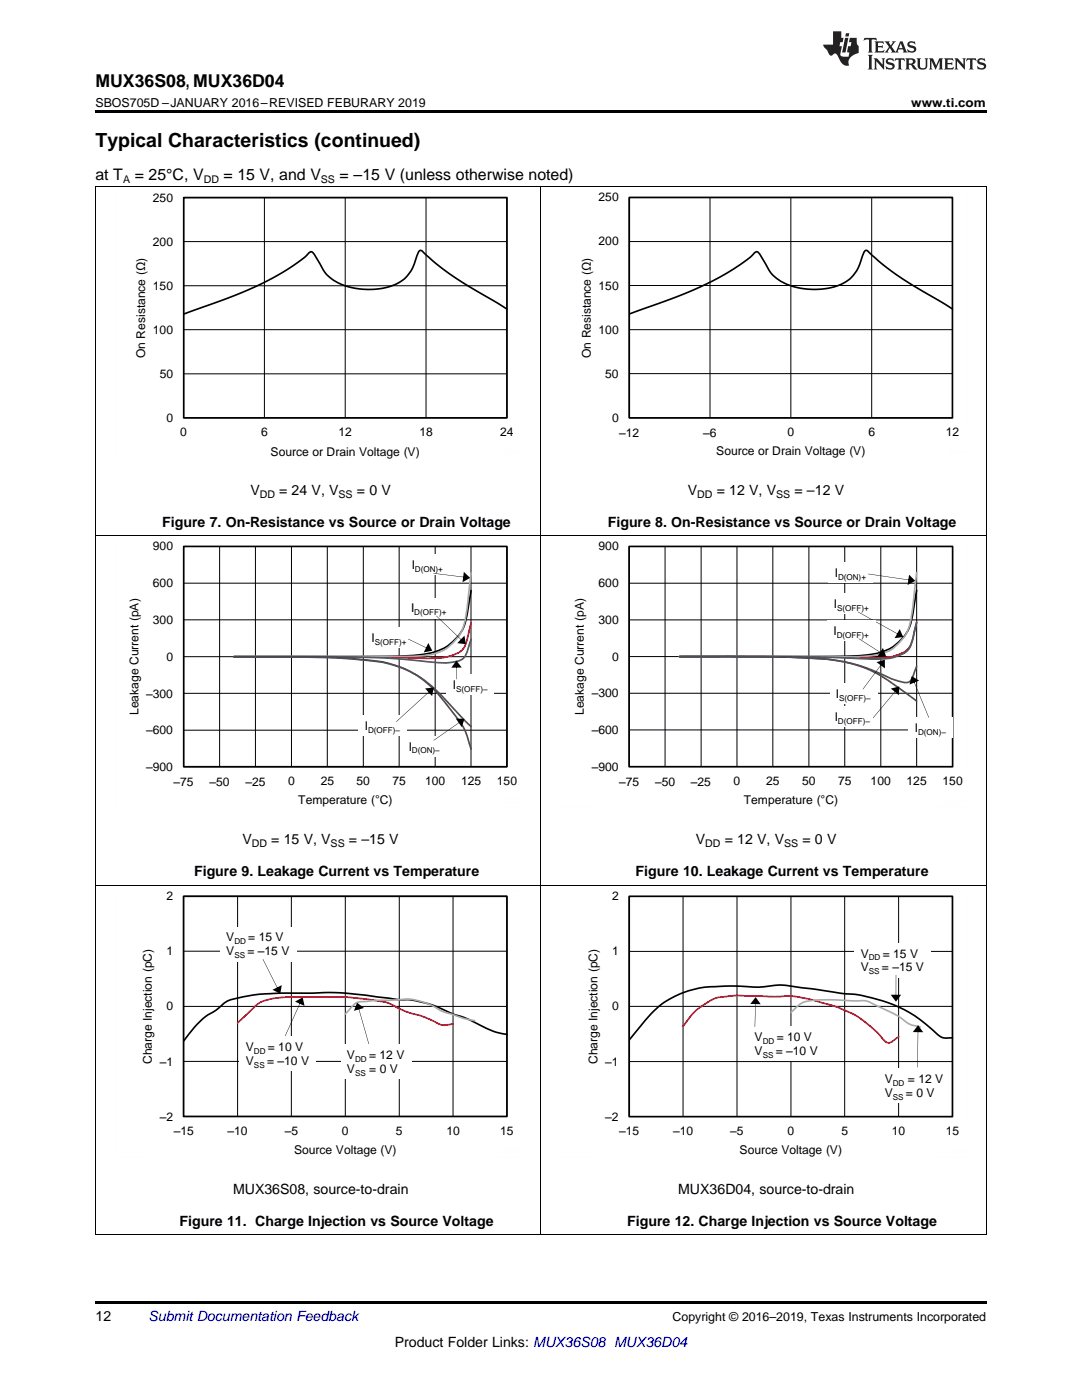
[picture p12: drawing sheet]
<svg xmlns="http://www.w3.org/2000/svg" width="216mm" height="279mm" viewBox="0 0 216 279" stroke-linecap="round" stroke-linejoin="round" font-family="sans-serif">
<defs><g id="words">
<text font-size="3.9" x="19" y="29.3">Typical Characteristics (continued)</text>
<text font-size="3.5" x="19" y="17.3">MUX36S08, MUX36D04</text>
<g font-size="3.2">
<text x="19" y="36">at T</text>
<text x="26.9" y="36">= 25°C, V</text>
<text x="44.6" y="36">= 15 V, and V</text>
<text x="67.8" y="36">= –15 V (unless otherwise noted)</text>
</g>
<g font-size="2.8">
<text x="50" y="98.8">V</text>
<text x="55.7" y="98.8">= 24 V, V</text>
<text x="71.2" y="98.8">= 0 V</text>
<text x="137.3" y="98.8">V</text>
<text x="143" y="98.8">= 12 V, V</text>
<text x="158.5" y="98.8">= –12 V</text>
<text x="32.4" y="105.1">Figure 7. On-Resistance vs Source or Drain Voltage</text>
<text x="121.3" y="105.1">Figure 8. On-Resistance vs Source or Drain Voltage</text>
<text x="48.4" y="168.4">V</text>
<text x="54.1" y="168.4">= 15 V, V</text>
<text x="69.6" y="168.4">= –15 V</text>
<text x="138.9" y="168.4">V</text>
<text x="144.6" y="168.4">= 12 V, V</text>
<text x="160.1" y="168.4">= 0 V</text>
<text x="38.7" y="174.8">Figure 9. Leakage Current vs Temperature</text>
<text x="126.8" y="174.8">Figure 10. Leakage Current vs Temperature</text>
<text x="46.5" y="238.2">MUX36S08, source-to-drain</text>
<text x="135.3" y="238.2">MUX36D04, source-to-drain</text>
<text x="35.8" y="244.6">Figure 11. Charge Injection vs Source Voltage</text>
<text x="125.2" y="244.6">Figure 12. Charge Injection vs Source Voltage</text>
<text x="19" y="263.6">12</text>
<text x="78.8" y="268.9">Product Folder Links: MUX36S08 MUX36D04</text>
</g>
<text font-size="2.8" fill="#0000c8" x="29.6" y="263.6">Submit Documentation Feedback</text>
<g font-size="2.5">
<text x="19" y="21.4">SBOS705D –JANUARY 2016–REVISED FEBURARY 2019</text>
<text x="181.8" y="21.4">www.ti.com</text>
<text x="134.2" y="263.6">Copyright © 2016–2019, Texas Instruments Incorporated</text>
</g>
<g font-size="2.4">
<text x="30.5" y="40.2">250</text>
<text x="119.4" y="40.2">250</text>
<text x="30.5" y="49">200</text>
<text x="119.4" y="49">200</text>
<text x="30.5" y="57.8">150</text>
<text x="119.4" y="57.8">150</text>
<text x="29" y="71.5" transform="rotate(-90 29 71.5)">On Resistance (ü)</text>
<text x="30.5" y="66.6">100</text>
<text x="117.9" y="71.5" transform="rotate(-90 117.9 71.5)">On Resistance (ü)</text>
<text x="119.4" y="66.6">100</text>
<text x="31.9" y="75.4">50</text>
<text x="120.8" y="75.4">50</text>
<text x="33.2" y="84.2">0</text>
<text x="36" y="87.1">0</text>
<text x="52.1" y="87.1">6</text>
<text x="67.6" y="87.1">12</text>
<text x="83.7" y="87.1">18</text>
<text x="99.8" y="87.1">24</text>
<text x="122.1" y="84.2">0</text>
<text x="123.5" y="87.1">±12</text>
<text x="140.3" y="87.1">±6</text>
<text x="157.1" y="87.1">0</text>
<text x="173.3" y="87.1">6</text>
<text x="188.7" y="87.1">12</text>
<text x="54" y="90.9">Source or Drain Voltage (V)</text>
<text x="142.9" y="90.9">Source or Drain Voltage (V)</text>
<text x="30.5" y="109.8">900</text>
<text x="82.2" y="113.6">I</text>
<text x="119.4" y="109.8">900</text>
<text x="30.5" y="117.2">600</text>
<text x="119.4" y="117.2">600</text>
<text x="166.6" y="115.2">I</text>
<text x="30.5" y="124.5">300</text>
<text x="82" y="122.2">I</text>
<text x="119.4" y="124.5">300</text>
<text x="166.4" y="121.3">I</text>
<text x="33.2" y="131.8">0</text>
<text x="74.1" y="128.2">I</text>
<text x="122.1" y="131.8">0</text>
<text x="166.3" y="126.8">I</text>
<text x="90.4" y="137.4">I</text>
<text x="27.6" y="142.7" transform="rotate(-90 27.6 142.7)">Leakage Current (pA)</text>
<text x="29.2" y="139.2">±300</text>
<text x="116.5" y="142.7" transform="rotate(-90 116.5 142.7)">Leakage Current (pA)</text>
<text x="118.1" y="139.2">±300</text>
<text x="166.6" y="143.9">I</text>
<text x="166.8" y="139.3">I</text>
<text x="29.2" y="146.5">±600</text>
<text x="72.8" y="145.8">I</text>
<text x="81.6" y="149.8">I</text>
<text x="118.1" y="146.5">±600</text>
<text x="182.6" y="146.2">I</text>
<text x="29.2" y="153.9">±900</text>
<text x="118.1" y="153.8">±900</text>
<text x="34.6" y="156.8">±75</text>
<text x="41.8" y="156.8">±50</text>
<text x="49" y="156.8">±25</text>
<text x="57.5" y="156.7">0</text>
<text x="59.5" y="160.5">Temperature (ÉC)</text>
<text x="64" y="156.7">25</text>
<text x="71.2" y="156.7">50</text>
<text x="78.3" y="156.7">75</text>
<text x="84.8" y="156.7">100</text>
<text x="92" y="156.7">125</text>
<text x="99.2" y="156.7">150</text>
<text x="123.5" y="156.8">±75</text>
<text x="130.7" y="156.8">±50</text>
<text x="137.9" y="156.8">±25</text>
<text x="146.4" y="156.7">0</text>
<text x="148.4" y="160.5">Temperature (ÉC)</text>
<text x="152.9" y="156.7">25</text>
<text x="160.1" y="156.7">50</text>
<text x="167.2" y="156.7">75</text>
<text x="173.7" y="156.7">100</text>
<text x="180.9" y="156.7">125</text>
<text x="188.1" y="156.7">150</text>
<text x="33.2" y="179.7">2</text>
<text x="122.1" y="179.7">2</text>
<text x="33.2" y="190.6">1</text>
<text x="45.1" y="187.9">V</text>
<text x="45.1" y="190.7">V</text>
<text x="49.4" y="190.7">= ±15 V</text>
<text x="49.6" y="187.9">= 15 V</text>
<text x="122.1" y="190.7">1</text>
<text x="171.7" y="191.1">V</text>
<text x="176.1" y="191.1">= 15 V</text>
<text x="171.7" y="193.9">V</text>
<text x="176" y="193.9">= ±</text>
<text x="179.4" y="193.9">15 V</text>
<text x="33.2" y="201.6">0</text>
<text x="122.1" y="201.7">0</text>
<text x="49.1" y="209.8">V</text>
<text x="53.5" y="209.8">= 10 V</text>
<text x="150.6" y="207.7">V</text>
<text x="155" y="207.7">= 10 V</text>
<text x="30.3" y="212.4" transform="rotate(-90 30.3 212.4)">Charge Injection (pC)</text>
<text x="31.9" y="212.7">±1</text>
<text x="49.1" y="212.6">V</text>
<text x="53.3" y="212.6">= ±10 V</text>
<text x="69.2" y="211.3">V</text>
<text x="69.2" y="214.1">V</text>
<text x="73.6" y="211.3">= 12 V</text>
<text x="73.7" y="214.1">= 0 V</text>
<text x="119.2" y="212.4" transform="rotate(-90 119.2 212.4)">Charge Injection (pC)</text>
<text x="120.8" y="212.7">±1</text>
<text x="150.6" y="210.5">V</text>
<text x="154.8" y="210.5">= ±</text>
<text x="158.2" y="210.5">10 V</text>
<text x="176.5" y="216.2">V</text>
<text x="176.5" y="219">V</text>
<text x="180.8" y="219">= 0 V</text>
<text x="181.1" y="216.2">= 12 V</text>
<text x="31.9" y="223.7">±2</text>
<text x="34.7" y="226.6">±15</text>
<text x="45.4" y="226.6">±10</text>
<text x="56.8" y="226.6">±5</text>
<text x="68.2" y="226.5">0</text>
<text x="79" y="226.5">5</text>
<text x="89.1" y="226.5">10</text>
<text x="99.8" y="226.5">15</text>
<text x="120.8" y="223.7">±2</text>
<text x="123.6" y="226.6">±15</text>
<text x="134.3" y="226.6">±10</text>
<text x="145.7" y="226.6">±5</text>
<text x="157.1" y="226.5">0</text>
<text x="167.9" y="226.5">5</text>
<text x="178" y="226.5">10</text>
<text x="188.7" y="226.5">15</text>
<text x="58.7" y="230.3">Source Voltage (V)</text>
<text x="147.6" y="230.4">Source Voltage (V)</text>
</g>
<g font-size="2.1">
<text x="24.6" y="36.6">A</text>
<text x="40.6" y="36.6">DD</text>
<text x="64" y="36.6">SS</text>
<text x="51.8" y="99.3">DD</text>
<text x="67.6" y="99.3">SS</text>
<text x="139.1" y="99.3">DD</text>
<text x="154.9" y="99.3">SS</text>
<text x="50.2" y="169">DD</text>
<text x="66" y="169">SS</text>
<text x="140.7" y="169">DD</text>
<text x="156.5" y="169">SS</text>
</g>
<g font-size="1.6">
<text x="82.8" y="114.2">D(ON)+</text>
<text x="167.2" y="115.8">D(ON)+</text>
<text x="82.7" y="122.8">D(OFF)+</text>
<text x="167" y="121.9">S(OFF)+</text>
<text x="74.8" y="128.8">S(OFF)+</text>
<text x="167" y="127.4">D(OFF)+</text>
<text x="91" y="138">S(OFF)±</text>
<text x="167.4" y="139.9">S(OFF)±</text>
<text x="73.4" y="146.3">D(OFF)±</text>
<text x="167.2" y="144.4">D(OFF)±</text>
<text x="183.2" y="146.8">D(ON)±</text>
<text x="82.2" y="150.4">D(ON)</text>
<text x="86.9" y="150.4">±</text>
<text x="46.8" y="188.5">DD</text>
<text x="46.8" y="191.2">SS</text>
<text x="173.4" y="191.7">DD</text>
<text x="173.4" y="194.5">SS</text>
<text x="152.2" y="208.3">DD</text>
<text x="50.7" y="210.3">DD</text>
<text x="50.7" y="213.1">SS</text>
<text x="70.9" y="211.9">DD</text>
<text x="70.9" y="214.7">SS</text>
<text x="152.2" y="211.1">SS</text>
<text x="178.1" y="216.8">DD</text>
<text x="178.1" y="219.6">SS</text>
</g>
</g></defs>
<path d="M19 246.3h.2zM196.7 246.3h.1zM19 259.7h177.8v.5h-177.8z" fill="#000"/>
<g fill="none" stroke="#000" stroke-width=".2">
<path d="M19.1 176.7v69.6M36.6 178.9h64.6v43.9h-64.6zM47.4 178.9v43.9M58.1 178.9v43.9M68.9 178.9v43.9M79.7 178.9v43.9M90.4 178.9v43.9M107.9 176.7v69.6M196.8 176.7v69.6M36.6 189.8h64.6M36.6 211.8h64.6M36.6 200.9h64.6"/>
<path d="M19 246.3h177.8"/>
</g>
<path d="M36.6 178.9h64.5v43.9h-64.5zM101.2 206.4a19.1 19.1 0 0 1-6.9-2.6l-.9-.4a44.7 44.7 0 0 1-6.9-2.7 20.1 20.1 0 0 0-7.3-1.2l-9-1.2a59.8 59.8 0 0 0-9.5-.1h-4.7a32.7 32.7 0 0 0-10.8 1.7l-.7 .5a13.5 13.5 0 0 1-3.6 2.5l-2.1 2.1-2.2 2.8" fill="none" stroke="#000" stroke-width=".33"/>
<path d="M47.4 204.1l2.1-1.9a7.8 7.8 0 0 1 6.5-3.1l9-.1a54.6 54.6 0 0 1 12.5 1.2 22.9 22.9 0 0 0 6.9 2.7l2.1 .9a3.9 3.9 0 0 0 3.9 .6" fill="none" stroke="#f00" stroke-width=".33"/>
<path d="M68.9 202.4l.7-.8a3.4 3.4 0 0 1 3.6-1.7l2.2-.3h3.4a13 13 0 0 1 9.5 2.2l4.3 1.5 2.1 .4" fill="none" stroke="#aaa" stroke-width=".33"/>
<path d="M22.9 177.8v53.2M35.3 177.8h68.8M104.1 177.8v46.2M22.9 230.9h6.3M97.8 230.9h6.3" fill="none" stroke="#fefefe" stroke-width=".2" stroke-dasharray=".4 .1" stroke-linecap="butt"/>
<path d="M68 208.4h14.1v6.9h-14.1z" fill-rule="evenodd" fill="#fff"/>
<path d="M71.5 201.1l2.1 7.3zM71.3 200.1l1.3 1.1-2 .5z" fill="#000"/>
<path d="M47.8 206.8h15.3v6.9h-15.3z" fill-rule="evenodd" fill="#fff"/>
<path d="M59.9 200l-3 6.8zM58.9 199.9l1.5-.8 .4 1.6z" fill="#000"/>
<path d="M43.9 185h15.3v6.9h-15.3z" fill-rule="evenodd" fill="#fff"/>
<path d="M52.4 191.5l3.1 5.9zM54.4 197.5l1.8-.9-.3 1.7z" fill="#000"/>
<path d="M125.5 178.9h64.6v43.9h-64.6zM136.3 178.9v43.9M147.1 178.9v43.9M157.8 178.9v43.9M168.5 178.9v43.9M179.3 178.9v43.9M125.5 189.9h64.6M125.5 211.9h64.6M125.5 200.8h64.6" fill="none" stroke="#000" stroke-width=".2"/>
<path d="M125.6 178.9h64.5v43.9h-64.5zM190.1 207.1a3.4 3.4 0 0 1-3.6-1.2 28.5 28.5 0 0 0-18.8-7.7l-7.3-1a19 19 0 0 0-8.2-.2l-6.9-.2a26.2 26.2 0 0 0-8.1 1 17.7 17.7 0 0 0-9.5 7.1l-2.2 2.7" fill="none" stroke="#000" stroke-width=".33"/>
<path d="M136.3 204.8a13.1 13.1 0 0 1 7.3-5.8 53.4 53.4 0 0 1 9.9-.1h1.3a23 23 0 0 1 9.9 1.4 20 20 0 0 1 11.7 7.4 1.21 1.21 0 0 0 2.1-.2l.8-.6" fill="none" stroke="#f00" stroke-width=".33"/>
<path d="M157.8 202.1a6.8 6.8 0 0 1 3.4-2.3 52.6 52.6 0 0 1 9.9 0 4.9 4.9 0 0 1 3.9 1l2.2 .9a16.9 16.9 0 0 1 4.3 2.7l2.1 .5" fill="none" stroke="#aaa" stroke-width=".33"/>
<path d="M111.8 177.8v53.2M124.2 177.8h68.8M193 177.8v46.2M111.8 231h6.3M186.7 231h6.3" fill="none" stroke="#fefefe" stroke-width=".2" stroke-dasharray=".4 .1" stroke-linecap="butt"/>
<path d="M175.3 213.3h14.3v6.9h-14.3z" fill-rule="evenodd" fill="#fff"/>
<path d="M183.1 205.6v7.4zM183.2 204.6l1 1.4h-2.1z" fill="#000"/>
<path d="M149.3 204.8h15.6v6.9h-15.6z" fill-rule="evenodd" fill="#fff"/>
<path d="M150.7 200l-.1 4.9zM150.8 199l1 1.4h-2.1z" fill="#000"/>
<path d="M170.5 188.2h15.3v6.9h-15.3z" fill-rule="evenodd" fill="#fff"/>
<path d="M178.7 194.6l.1 4.3zM177.7 198.5h2.1l-1 1.4z" fill="#000"/>
<g fill="none" stroke="#000" stroke-width=".2">
<path d="M19.1 106.9v69.8M36.6 109.1h64.6v43.9h-64.6zM36.6 116.4h64.6M43.8 109.1v43.9M51 109.1v43.9M58.2 109.1v43.9M65.3 109.1v43.9M72.5 109.1v43.9M79.6 109.1v43.9M86.8 109.1v43.9M94 109.1v43.9M107.9 106.9v69.8"/>
<path d="M196.8 106.9v69.8M36.6 138.4h64.6M36.6 131.1h64.6M36.6 123.7h64.6M36.6 145.7h64.6M19 176.7h177.8"/>
</g>
<path d="M36.7 109.1h64.5v43.9h-64.5zM94 117.9l-.3 1.6a21.6 21.6 0 0 1-1.5 6.3 10.3 10.3 0 0 1-8.7 4.9l-7.5 .3-29.3 .1" fill="none" stroke="#000" stroke-width=".33"/>
<path d="M94 124.3l-.7 3.1a3.7 3.7 0 0 1-3.1 3.4 20.7 20.7 0 0 1-7.2 .5l-11.7-.2h-24.6" fill="none" stroke="#f00" stroke-width=".33"/>
<path d="M94 114.3l-.4 3.4a34 34 0 0 1-1.4 8 8.8 8.8 0 0 1-8.2 5.2l-3.9 .1h-33.4" fill="none" stroke="#aaa" stroke-width=".33"/>
<path d="M94 127.6l-.5 1.7a3.1 3.1 0 0 1-3.3 2.9 38.5 38.5 0 0 1-8.1-.5l-5.5-.4-7.4-.2-22.5-.1" fill="none" stroke="#295c75" stroke-width=".33"/>
<path d="M46.7 131.1a290.8 290.8 0 0 1 25.6 .5 20.9 20.9 0 0 1 13.1 4.9 52.7 52.7 0 0 1 7.2 8.8l.5 1.2 .9 3" fill="none" stroke="#6b5028" stroke-width=".33"/>
<path d="M46.7 131.2a289.9 289.9 0 0 1 25.6 .5 21.8 21.8 0 0 1 14.9 6.2l6.8 7.1" fill="none" stroke="#68275f" stroke-width=".33"/>
<path d="M22.9 108v53.2M35.4 108h68.7M104.1 108v46.2M22.9 161.2h6.3M97.8 161.2h6.3" fill="none" stroke="#fefefe" stroke-width=".2" stroke-dasharray=".4 .1" stroke-linecap="butt"/>
<path d="M80.9 110.7h8.9v4.1h-8.9z" fill-rule="evenodd" fill="#fff"/>
<path d="M86.5 114.4l6.3 .8zM92.6 114.1l1.2 1.2-1.5 .9z" fill="#000"/>
<path d="M80.8 119.3h9.7v4.1h-9.7z" fill-rule="evenodd" fill="#fff"/>
<path d="M87.1 122.9l5.1 5zM92.7 126.9l.3 1.7-1.8-.2z" fill="#000"/>
<path d="M72.9 125.3h9.6v4.1h-9.6z" fill-rule="evenodd" fill="#fff"/>
<path d="M81.5 127.5l3.8 1.9zM85.5 128.3l.8 1.6-1.7 .3z" fill="#000"/>
<path d="M89.1 134.5h9.5v4.1h-9.5z" fill-rule="evenodd" fill="#fff"/>
<path d="M91 132.9l.2 2.7zM91.1 131.8l1 1.4h-2z" fill="#000"/>
<path d="M71.5 142.8h9.7v4.1h-9.7z" fill-rule="evenodd" fill="#fff"/>
<path d="M79 144l6.7-6.1zM84.8 137.4l1.7-.2-.3 1.7z" fill="#000"/>
<path d="M80.3 146.9h8.8v4h-8.8z" fill-rule="evenodd" fill="#fff"/>
<path d="M86.5 147.7l5.4-3.6zM91 143.4l1.7 .1-.6 1.6z" fill="#000"/>
<g fill="none" stroke="#000" stroke-width=".2">
<path d="M125.6 109.1h64.5v43.9h-64.5zM125.6 116.4h64.5M132.7 109.1v43.9M139.9 109.1v43.9M147.1 109.1v43.9M154.2 109.1v43.9M161.4 109.1v43.9M168.6 109.1v43.9M175.8 109.1v43.9M182.9 109.1v43.9M125.6 138.4h64.5M125.6 131h64.5"/>
<path d="M125.6 123.7h64.5M125.6 145.7h64.5"/>
</g>
<path d="M125.5 109.1h64.6v43.9h-64.6zM182.9 117.8l-.3 1.7a22.3 22.3 0 0 1-1.5 6.4 10 10 0 0 1-8.7 4.9l-7.5 .2h-29.3" fill="none" stroke="#000" stroke-width=".33"/>
<path d="M182.9 124.1l-.7 3.1a4.1 4.1 0 0 1-3.6 3.7 31.9 31.9 0 0 1-8.6 .3l-34.4-.2" fill="none" stroke="#f00" stroke-width=".33"/>
<path d="M182.9 114.3l-.4 3.4a34.7 34.7 0 0 1-1.4 8.1 8.7 8.7 0 0 1-8.2 5.2l-3.9 .1-33.4-.1" fill="none" stroke="#aaa" stroke-width=".33"/>
<path d="M182.9 124.2l-.7 3.2a4.1 4.1 0 0 1-3.6 3.7 26.2 26.2 0 0 1-8.1 .3l-12.4-.3-22.5-.1" fill="none" stroke="#295c75" stroke-width=".33"/>
<path d="M135.6 131h6a221.6 221.6 0 0 1 24.8 .7 25.3 25.3 0 0 1 13.2 5.8l3.3 2.4" fill="none" stroke="#6b5028" stroke-width=".33"/>
<path d="M135.6 131.1l6-.1a219.3 219.3 0 0 1 24.8 .7 36.1 36.1 0 0 1 11.7 3.9l1.5 .4a1.75 1.75 0 0 0 2.7-1.3l.6-1.7" fill="none" stroke="#68275f" stroke-width=".33"/>
<path d="M111.8 108v53.2M124.3 108h68.7M193 108v46.2M111.8 161.1h6.3M186.7 161.1h6.3" fill="none" stroke="#fefefe" stroke-width=".2" stroke-dasharray=".4 .1" stroke-linecap="butt"/>
<path d="M165.1 118.4h9.6v4h-9.6z" fill-rule="evenodd" fill="#fff"/>
<path d="M171.2 122.1l8.1 4.6zM179.5 125.5l.7 1.6-1.7 .3z" fill="#000"/>
<path d="M165.1 123.9h9.7v4h-9.7z" fill-rule="evenodd" fill="#fff"/>
<path d="M171.4 127.4l4.5 2.9zM176.2 129.3l.6 1.6-1.7 .2z" fill="#000"/>
<path d="M165.3 112.3h8.9v4.1h-8.9z" fill-rule="evenodd" fill="#fff"/>
<path d="M173.2 114.5l8.4 1.2zM181.4 114.7l1.2 1.2-1.5 .8z" fill="#000"/>
<path d="M165.5 136.4h9.6v4.1h-9.6z" fill-rule="evenodd" fill="#fff"/>
<path d="M175.9 132.5l-3.7 5.1zM174.9 132.1l1.7-.4v1.7z" fill="#000"/>
<path d="M165.3 140.9h9.7v4.1h-9.7z" fill-rule="evenodd" fill="#fff"/>
<path d="M178.7 137.8l-4.5 5.5zM177.8 137.4l1.6-.4v1.7z" fill="#000"/>
<path d="M181.3 143.2h8.8v4.1h-8.8z" fill-rule="evenodd" fill="#fff"/>
<g fill="#000">
<path d="M19 22h177.8v.5h-177.8z"/>
<path d="M182.3 135.9l3.1 7.3zM181.9 134.9l1.5 .9-1.9 .8z"/>
</g>
<g fill="none" stroke="#000" stroke-width=".2">
<path d="M19 37.2h177.8M19.1 37.2v69.7M36.6 39.4h64.5v44h-64.5zM52.8 39.4v44M68.9 39.4v44M85 39.4v44M107.9 37.2v69.7M125.5 39.4h64.6v44h-64.6zM141.7 39.4v44M157.8 39.4v44M173.9 39.4v44M196.8 37.2v69.7"/>
<path d="M36.6 57h64.5M36.6 48.2h64.5M125.5 57h64.6M125.5 48.2h64.6M36.6 74.6h64.5M36.6 65.8h64.5M125.5 65.8h64.6M125.5 74.6h64.6M19 106.8h177.8"/>
</g>
<path d="M36.7 39.4h64.5v44h-64.5zM125.6 39.4h64.4v44h-64.4zM101.1 61.7l-10.4-6.3-3.3-2.5-2.6-2.3a.85 .85 0 0 0-1.1-.5l-.2 .3a12.3 12.3 0 0 1-2.2 4.7 10.3 10.3 0 0 1-7.7 2.7 11.5 11.5 0 0 1-8.7-3.4l-1.9-3.2a1.12 1.12 0 0 0-1.1-.9 41.4 41.4 0 0 1-10.8 6.9l-5.7 2.3-8.8 3.2M190.1 61.7l-10.5-6.3-3-2.2-2.9-2.6a.85 .85 0 0 0-1.1-.5l-.2 .3a12.3 12.3 0 0 1-2.2 4.7 10.3 10.3 0 0 1-7.7 2.7 11.5 11.5 0 0 1-8.7-3.4l-1.9-3.2a1.12 1.12 0 0 0-1.1-.9 41.5 41.5 0 0 1-10.8 6.8l-5 2.2-9.5 3.4" fill="none" stroke="#000" stroke-width=".33"/>
<path d="M22.9 38.4v53.2M35.3 38.4h68.8M104.1 38.4v46.2M111.8 38.3v53.3M124.2 38.3h68.8M193 38.3v46.3M22.9 91.5h6.3M97.8 91.5h6.3M111.8 91.5h6.3M186.7 91.5h6.3" fill="none" stroke="#fefefe" stroke-width=".2" stroke-dasharray=".4 .1" stroke-linecap="butt"/>
<g fill="#231f20">
<path d="M172.5 7.6l-.1 .5 .4-.2h.6v.1v2.1l-.2 .4h.9l-.2-.4v-2.1l.1-.1h.5l.5 .2-.2-.5zM174.5 8.3l.2 .3v1.5l-.2 .4h1.8l.2-.6a1.04 1.04 0 0 1-1.3 .2v-.7h.6l.3 .2v-.6l-.3 .2h-.6v-.6l.8-.1 .4 .3-.2-.5zM176.5 8.3l.9 1.1-.9 1.1h.8l-.2-.2 .4-.7 .5 .7-.2 .2h1.5l-.2-.2 .2-.4h.9l.1 .4-.2 .2h1l-.3-.3-.7-1.9h-.5l-.9 2-.8-1 .9-1h-.8l.1 .3-.4 .5-.3-.6 .1-.2zM179.7 8.6l.4 1h-.7zM181.3 8.4a.63 .63 0 0 0-.2 .7 .63 .63 0 0 0 .6 .4l.6 .2 .1 .2a.75 .75 0 0 1-.7 .4 .75 .75 0 0 1-.6-.5l.1 .7 .1-.1a1.11 1.11 0 0 0 1.5-.6 1.13 1.13 0 0 0-1.2-.8l-.1-.4a1.04 1.04 0 0 1 1.2 .2l-.2-.5-.2 .1-.4-.2zM173.2 10.9l.2 .4v2.2l-.2 .4h1l-.3-.4v-2.2l.3-.4zM174.3 11.6l.3 .4v1.5l-.3 .4h.8l-.2-.4v-1.3l1.5 1.7v-1.9l.2-.4h-.7l.2 .4v.9l-1.1-1.3zM177 11.8a.62 .62 0 0 0-.2 .7 .62 .62 0 0 0 .6 .4l.6 .1 .1 .3a.76 .76 0 0 1-.7 .3 .76 .76 0 0 1-.7-.4l.2 .7 .1-.1a1.11 1.11 0 0 0 1.5-.6 1.13 1.13 0 0 0-1.2-.8l-.1-.4a1.04 1.04 0 0 1 1.2 .2l-.2-.6-.2 .1-.5-.1zM178.7 11.6l-.2 .6a.61 .61 0 0 1 .8-.3v1.6l-.2 .4h.9l-.2-.4v-1.6a.63 .63 0 0 1 .7 .3l-.1-.6zM180.6 11.6l.3 .4v1.5l-.3 .4h1l-.2-.2-.1-.8 .6 .2a.76 .76 0 0 0 1.2 .7l-1-1a.58 .58 0 0 0 .6-.5 .58 .58 0 0 0-.5-.6zM181.4 11.9h.1a.45 .45 0 0 1 .5 .1 .45 .45 0 0 1 .1 .5l-.8 .2zM182.9 11.6l.2 .2a2.17 2.17 0 0 0 .3 1.9 .99 .99 0 0 0 1.6-.6v-1.1l.2-.4h-.7l.2 .2a1.92 1.92 0 0 1-.2 1.8 .6 .6 0 0 1-.9-.5v-1.1l.2-.4zM185.4 11.6l.2 .4v1.5l-.2 .4h.7l-.2-.4v-1.4l.8 1.8 .8-1.8v1.4l-.2 .4h.9l-.2-.4v-1.5l.2-.4h-.8l-.6 1.5-.6-1.5zM188.4 11.6l.2 .4v1.5l-.2 .4h1.8l.1-.6a1.04 1.04 0 0 1-1.2 .1v-.6h.5l.4 .2v-.6l-.4 .2h-.5v-.7h.8l.3 .3-.1-.6zM190.5 11.6l.2 .4v1.5l-.2 .4h.7l-.2-.4v-1.3l1.5 1.7v-1.9l.2-.4h-.7l.2 .4v.9l-1.1-1.3zM192.9 11.6l-.1 .6a.61 .61 0 0 1 .7-.3l.1 1.6-.3 .4h1l-.3-.4 .1-1.6a.63 .63 0 0 1 .7 .3l-.1-.6zM195.2 11.8a.62 .62 0 0 0-.2 .7 .62 .62 0 0 0 .6 .4l.6 .1 .1 .3a.76 .76 0 0 1-.7 .3 .76 .76 0 0 1-.6-.4l.1 .7 .1-.1a1.11 1.11 0 0 0 1.6-.6 1.13 1.13 0 0 0-1.3-.8l-.1-.4a1.04 1.04 0 0 1 1.2 .2l-.1-.6-.2 .1-.5-.1z"/>
<path d="M166.2 6.3v2.6h-1.9v.4l.8 .9a.91 .91 0 0 0 1 .8 .56 .56 0 0 1 .5-.3 .56 .56 0 0 1 .5 .3l.4 .8a1.53 1.53 0 0 0 1.9 1.2 1.54 1.54 0 0 1 1-2.1l.9-.3v-1.4a1.52 1.52 0 0 1-.4-1.6h-1.3l-.2 .8h.5l-.2 .8h-.5l-.1 1v.2l.4 .1-.2 .8a1.93 1.93 0 0 1-1.6-.3l.3-1.8h-.5l.2-.8h.4l.2-.8h-.4v-1.3zM168.6 7.6l-.6 2.9h.7l.6-2.9zM168.8 6.6l-.1 .7h.6l.2-.7z"/>
</g>
<use href="#words"/>
</svg>
